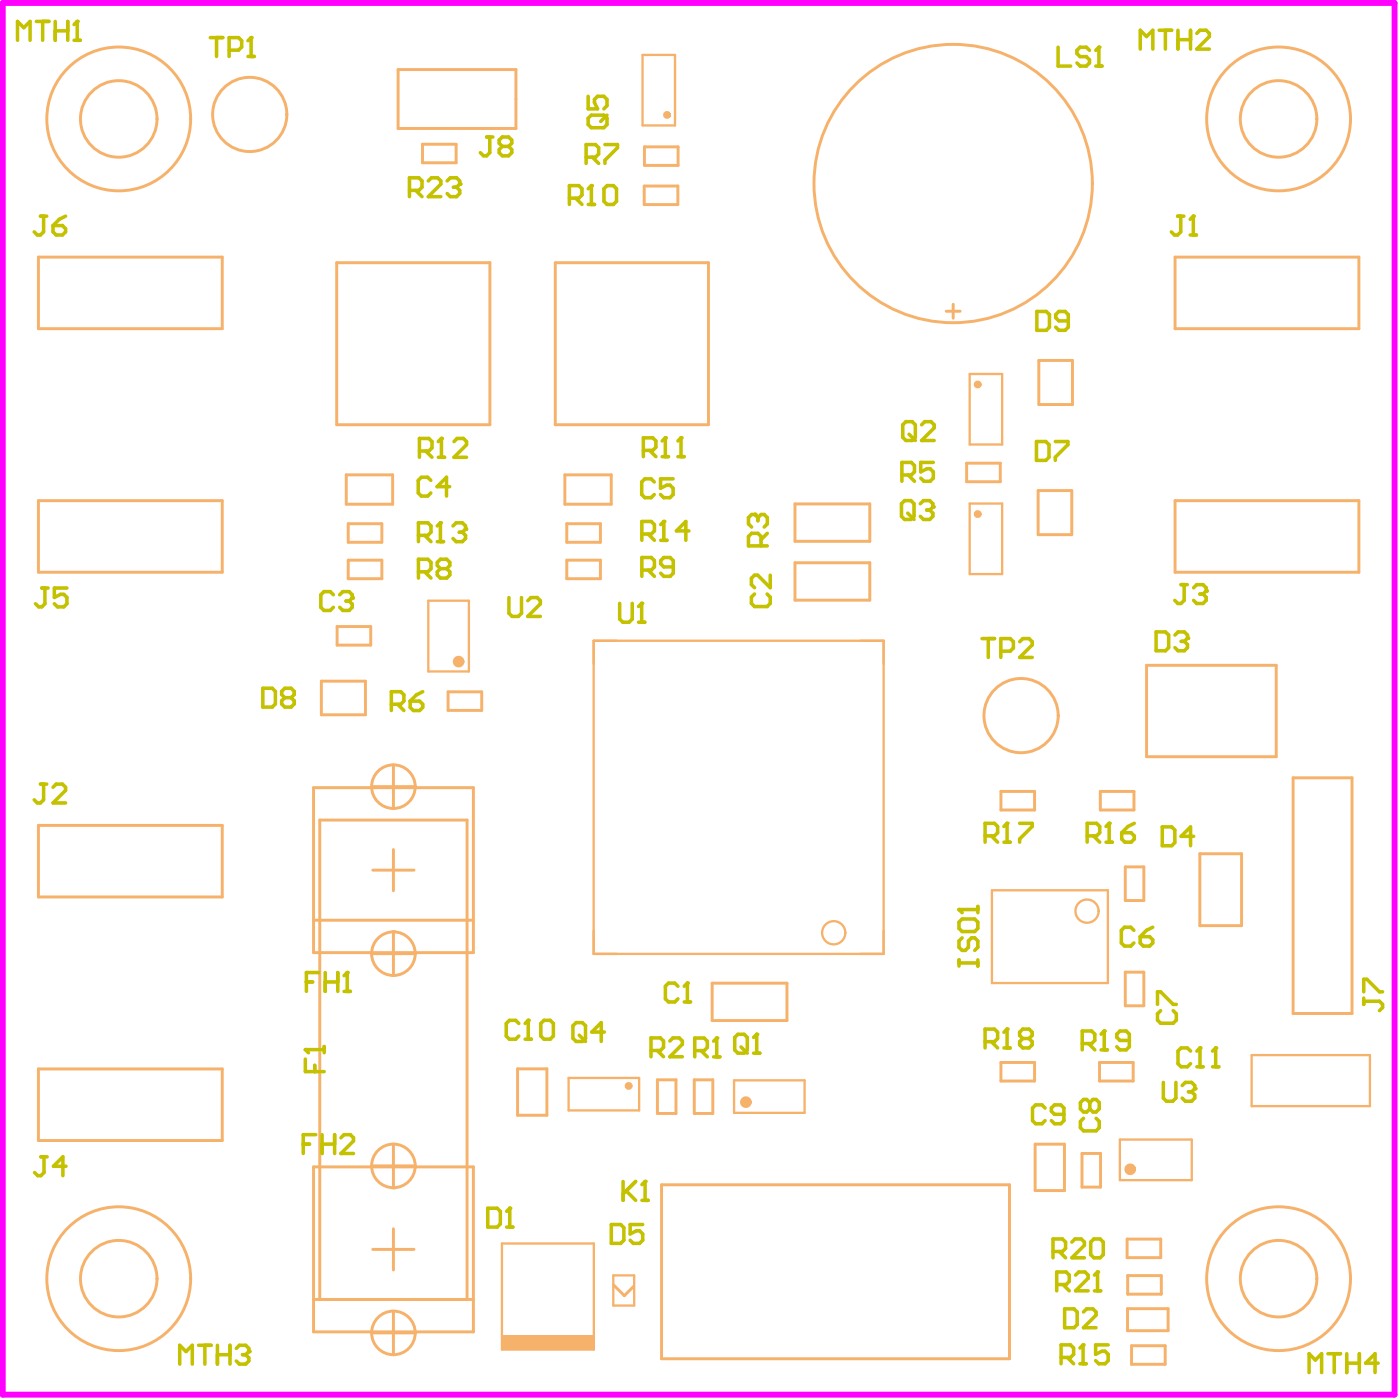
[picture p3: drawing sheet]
<svg xmlns="http://www.w3.org/2000/svg" width="201mm" height="201mm" viewBox="0 0 201 201" stroke-linecap="round" stroke-linejoin="round" font-family="sans-serif">
<path d="M.4 .4h199.6v199.6h-199.6z" fill="none" stroke="#f0f" stroke-width=".85"/>
<path d="M49.9 77.8h4.8M49.9 75.1h4.8M46.1 97.7v4.8M48.3 89.8v2.7M49.9 83h4.8M49.9 80.3h4.8M52.4 97.7v4.8M53.2 89.8v2.7M59.5 136.7h-3.1v3.2M56.4 164v3.2h3.1M59.5 191.1h-3.1v3.1" fill="none" stroke="#f6b26b" stroke-width=".42"/>
<circle cx="56.4" cy="133.6" r=".25" fill="#f6b26b"/>
<g fill="none" stroke="#f6b26b" stroke-width=".42">
<path d="M74 10v4.2M5.5 36.9v10.2M31.9 36.9v10.2M49.6 68.1v4.2M49.9 75.1v2.7M54.7 75.1v2.7M49.9 80.3v2.7M54.7 80.3v2.7M64.2 99.2v2.7M5.5 118.3v10.3M31.9 118.3v10.3M59.5 112.8h-3.1v3.1"/>
<path d="M157.8 113.5h4.8M161.3 124.3v4.8M164 124.3v4.8M99.5 159.6h2.7M99.5 154.8h2.7M148.3 152.3v2.7M157.6 152.3h4.9v2.7h-4.9zM161.6 177.7v2.6M166.4 177.7v2.6M56.4 188v3.1M162.2 193v2.6M167.1 193v2.6"/>
</g>
<path d="M88.4 91.9h-3.3v3.3M123.4 91.9h3.3v3.3M85.1 136.8h3.3M123.4 136.8h3.3" fill="none" stroke="#f6b26b" stroke-width=".33"/>
<circle cx="56.4" cy="170.3" r=".25" fill="#f6b26b"/>
<g fill="none" stroke="#f6b26b" stroke-width=".42">
<path d="M74 10h-16.9v8.4h16.9v-4.2M5.5 36.9h26.4M48.3 37.7h21.9v23.2h-21.9zM60.6 20.7h4.8v2.6h-4.8zM79.6 37.7h22v23.2h-22zM92.4 26.7h4.8v2.6h-4.8zM92.4 21.1h4.8v2.6h-4.8zM168.5 36.9h26.3v10.2h-26.3zM5.5 47.1h26.4M135.7 44.6h2M136.7 43.6v2M148.9 51.7h4.9v6.3h-4.9z"/>
<path d="M5.5 71.8h26.4v10.2h-26.4zM49.6 68.1h6.7v4.2h-6.7M81 68.1h6.6v4.2h-6.6zM81.3 75.1h4.8v2.7h-4.8zM114 72.3h10.7v5.3h-10.7zM138.6 66.4h4.8v2.7h-4.8zM148.8 70.3h4.9v6.4h-4.9zM168.5 71.8h26.3v10.2h-26.3zM46.1 97.7h6.3M48.3 89.8h4.9M48.3 92.5h4.9M64.2 99.2h4.9v2.7h-4.9"/>
<path d="M81.3 80.3h4.8v2.7h-4.8zM114 80.7h10.7v5.3h-10.7zM164.4 95.4h18.6v13.1h-18.6zM5.5 118.3h26.4M45 112.9h22.9v23.7h-22.9zM46.1 102.5h6.3M56.4 109.7v3.1h-3.1M143.5 113.5h4.8v2.6h-4.8zM157.8 113.5v2.6h4.8v-2.6M185.4 111.5h8.5v33.8h-8.5zM5.5 128.6h26.4M45 131.9h22.9"/>
<path d="M53.5 124.8h5.9M56.4 133.6v3.1h-3.1M56.4 121.8v5.9M161.3 139.4h2.7v4.8h-2.7zM161.3 124.3h2.7M161.3 129.1h2.7M172 122.4h6v10.3h-6zM5.5 153.3h26.4v10.2h-26.4zM74.2 153.3h4.2v6.6h-4.2zM94.3 154.8h2.6v4.8h-2.6zM99.5 154.8v4.8M102.1 141h10.7v5.3h-10.7z"/>
<path d="M102.2 154.8v4.8M148.3 152.3h-4.8v2.7h4.8M45 167.3h22.9v23.7h-22.9zM53.3 167.2h3.1v3.1M53.5 179.1h5.9M56.4 176.2v5.9M94.9 169.9h49.8v24.9h-49.8zM148.4 164.1h4.2v6.6h-4.2zM155.1 165.4h2.7v4.8h-2.7zM161.6 177.7h4.8M45 186.3h22.9M45.8 186.3v-68.7h21.2v68.7"/>
<path d="M53.3 191.1h3.1M88 184.3l1.5 1.5 1.4-1.4M161.6 180.3h4.8M161.7 187.6h5.8v3.2h-5.8zM161.7 182.9h4.8v2.7h-4.8zM162.2 193h4.9M162.2 195.6h4.9"/>
</g>
<path d="M92.1 7.9h4.7v10.1h-4.7zM139 53.6h4.7v10.1h-4.7zM139 72.2h4.7v10.1h-4.7zM61.4 86.1h5.8v10.2h-5.8zM85.1 91.9h41.6v44.9h-41.6zM142.2 127.6h16.7v13.3h-16.7zM81.5 154.6h10.1v4.6h-10.1zM105.2 154.9h10.2v4.7h-10.2zM179.5 151.3h16.9v7.3h-16.9zM72 178.3h13.1v15.2h-13.1zM160.6 163.4h10.3v5.8h-10.3zM87.9 182.9h3v4.3h-3z" fill="none" stroke="#f6b26b" stroke-width=".33"/>
<path d="M72 191.5h13.1v2h-13.1z" fill-rule="evenodd" fill="#f6b26b"/>
<g fill="none" stroke="#f6b26b" stroke-width=".83">
<circle cx="95.6" cy="16.5" r=".14"/>
<circle cx="140.2" cy="55.1" r=".14"/>
<circle cx="140.2" cy="73.7" r=".14"/>
<circle cx="65.8" cy="94.9" r=".42"/>
<circle cx="90.1" cy="155.7" r=".14"/>
<circle cx="106.9" cy="158" r=".42"/>
<circle cx="162" cy="167.7" r=".42"/>
</g>
<g fill="none" stroke="#f6b26b" stroke-width=".33">
<circle cx="119.5" cy="133.7" r="1.66"/>
<circle cx="155.9" cy="130.6" r="1.66"/>
</g>
<g fill="none" stroke="#f6b26b" stroke-width=".42">
<circle cx="17" cy="17.1" r="10.3"/>
<circle cx="17" cy="17.1" r="5.5"/>
<circle cx="35.8" cy="16.4" r="5.3"/>
<circle cx="183.3" cy="17.1" r="10.3"/>
<circle cx="183.3" cy="17.1" r="5.5"/>
<circle cx="136.7" cy="26.3" r="20"/>
<circle cx="56.4" cy="112.8" r="3.1"/>
<circle cx="146.4" cy="102.6" r="5.3"/>
<circle cx="56.4" cy="136.7" r="3.1"/>
<circle cx="56.4" cy="167.2" r="3.1"/>
<circle cx="17" cy="183.3" r="10.3"/>
<circle cx="17" cy="183.3" r="5.5"/>
<circle cx="56.4" cy="191.1" r="3.1"/>
<circle cx="183.3" cy="183.3" r="10.3"/>
<circle cx="183.3" cy="183.3" r="5.5"/>
</g>
<path d="M60.6 99.2l-.9 .4-.9 .9M56.1 101h1.4l.4-.5v-.9l-.4-.4h-1.4v2.7M57 101l.9 .9M58.8 100.5h1.4l.4 .5v.4l-.4 .5h-.9l-.5-.5zM69.9 173.2h1.4l.4 .5v1.8l-.4 .4h-1.4zM72.6 175.9h.9M73.1 173.2v2.7" fill="none" stroke="#c4c200" stroke-width=".51"/>
<circle cx="73.1" cy="173.2" r=".25" fill="#c4c200"/>
<path d="M43.8 151.8v1.8h2.7M43.8 150.5h2.7M45.1 152.7v.9M46.5 150v.9M73.1 173.2l-.5 .5" fill="none" stroke="#c4c200" stroke-width=".51"/>
<circle cx="43.8" cy="150.5" r=".25" fill="#c4c200"/>
<path d="M84.3 17l.5-.5h1.8l.4 .5v.9l-.4 .4h-1.8l-.5-.4zM84.3 13.8v1.8h1.4l-.5-.9v-.4l.5-.5h.9l.4 .5v.9l-.4 .4M87 16.5l-.9 .9M84 22.5h1.4l.4-.4v-.9l-.4-.5h-1.4v2.7M84.9 22.5l.9 .9M86.7 20.7h1.8v.5l-1.8 1.8v.4M43.8 150.5l.4 .4M105.3 148.7l.5-.4h.9l.4 .4v1.9l-.4 .4h-.9l-.5-.4zM106.2 150.1l.9 .9M108 151h.9M108.5 148.3v2.7" fill="none" stroke="#c4c200" stroke-width=".51"/>
<circle cx="108.5" cy="148.3" r=".25" fill="#c4c200"/>
<path d="M137.5 132.2l.5-.4h1.8l.4 .4v.9l-.4 .5h-1.8l-.5-.5zM137.5 137.6v.9M137.5 138.1h2.7M137.5 130.4h2.7M138 134.5l-.5 .4v.9l.5 .5h.4l.5-.5v-.9l.4-.4h.5l.4 .4v.9l-.4 .5M140.2 130v.9M140.2 137.6v.9M108.5 148.3l-.5 .4M166 144v-1.8h.4l1.8 1.8h.5M166.4 144.9l-.4 .5v.9l.4 .4h1.8l.5-.4v-.9l-.5-.5" fill="none" stroke="#c4c200" stroke-width=".51"/>
<circle cx="137.5" cy="130.4" r=".25" fill="#c4c200"/>
<path d="M45.7 139.4h-1.8v2.7M46.6 139.4v2.7M48.4 139.4v2.7M49.8 139.4v2.7M137.5 130.4l.5 .5M43.9 140.8h.9M46.6 140.8h1.8M49.3 142.1h.9" fill="none" stroke="#c4c200" stroke-width=".51"/>
<circle cx="49.8" cy="139.4" r=".25" fill="#c4c200"/>
<path d="M37.7 98.7h1.3l.5 .4v1.8l-.5 .5h-1.3zM47.8 85.3l-.4-.5h-.9l-.5 .5v1.8l.5 .4h.9l.4-.4M48.7 85.3l.5-.5h.9l.4 .5v.4M40.8 100l-.4 .5v.4l.4 .5h.9l.5-.5v-.4l-.5-.5M40.8 100l-.4-.4v-.5l.4-.4h.9l.5 .4v.5l-.5 .4M40.8 100h.9M49.8 139.4l-.5 .5" fill="none" stroke="#c4c200" stroke-width=".51"/>
<circle cx="50.5" cy="85.7" r=".25" fill="#c4c200"/>
<path d="M49.6 86.2h.5M50.1 86.2l.4 .4v.5l-.4 .4h-.9l-.5-.4M50.5 85.7l-.4 .5M74.4 146.7l-.5-.4h-.9l-.4 .4v1.8l.4 .5h.9l.5-.5M75.3 149h.9M75.7 146.3v2.7" fill="none" stroke="#c4c200" stroke-width=".51"/>
<circle cx="75.7" cy="146.3" r=".25" fill="#c4c200"/>
<path d="M60.1 64.7h1.4l.4-.5v-.9l-.4-.4h-1.4v2.7M61 64.7l.9 .9M62.8 65.6h.9M63.3 62.9v2.7M73 85.7v2.2l.4 .5h.9l.5-.5v-2.2M75.7 86.1l.4-.4h.9l.5 .4v.5l-1.8 1.8h1.8M75.7 146.3l-.4 .4M78 146.3h.9l.4 .4v1.8l-.4 .5h-.9l-.5-.5v-1.8z" fill="none" stroke="#c4c200" stroke-width=".51"/>
<circle cx="63.3" cy="62.9" r=".25" fill="#c4c200"/>
<path d="M63.3 62.9l-.5 .4M65.1 63.3l.4-.4h.9l.5 .4v.5l-1.8 1.8h1.8M92.2 64.6h1.4l.4-.5v-.9l-.4-.4h-1.4v2.7M93.1 64.6l.9 .9M94.9 65.5h.9M95.4 62.8v2.7" fill="none" stroke="#c4c200" stroke-width=".51"/>
<circle cx="95.4" cy="62.8" r=".25" fill="#c4c200"/>
<path d="M95.4 62.8l-.5 .4M97.2 65.5h.9M97.6 62.8v2.7" fill="none" stroke="#c4c200" stroke-width=".51"/>
<circle cx="97.6" cy="62.8" r=".25" fill="#c4c200"/>
<path d="M97.6 62.8l-.4 .4M129.3 72.2l.4-.4h.9l.5 .4v1.8l-.5 .5h-.9l-.4-.5zM130.2 73.6l.9 .9M132 72.2l.4-.4h.9l.5 .4v.5" fill="none" stroke="#c4c200" stroke-width=".51"/>
<circle cx="133.8" cy="72.7" r=".25" fill="#c4c200"/>
<path d="M132.9 73.1h.4M133.3 73.1l.5 .5v.4l-.5 .5h-.9l-.4-.5M133.8 72.7l-.5 .4M152.1 194.6h1.4l.4-.4v-.9l-.4-.5h-1.4v2.7M153 194.6l.9 .9M154.8 195.5h.9M155.3 192.8v2.7" fill="none" stroke="#c4c200" stroke-width=".51"/>
<circle cx="155.3" cy="192.8" r=".25" fill="#c4c200"/>
<g fill="none" stroke="#c4c200" stroke-width=".51">
<path d="M141.2 119.8h1.4l.4-.4v-.9l-.4-.5h-1.4v2.8M142.1 119.8l.9 1M144.4 118v2.8M143.9 120.8h.9M162.6 133.4l-.5-.5h-.9l-.4 .5v1.8l.4 .4h.9l.5-.4M163.5 134.3h1.3l.5 .4v.5l-.5 .4h-.9l-.4-.4zM165.3 132.9l-.9 .5-.9 .9M149.8 158.9l-.4-.5h-.9l-.5 .5v1.8l.5 .4h.9l.4-.4M152.5 159.8h-1.3l-.5-.5v-.4l.5-.5h.9l.4 .5v1.8l-.4 .4h-.9l-.5-.4M156.3 158.1l-.5-.5h-.4l-.5 .5v.9l.5 .4h.4l.5-.4M156.3 158.1l.4-.5h.5l.4 .5v.9l-.4 .4h-.5l-.4-.4M156.3 158.1v.9"/>
<path d="M151 179.4h1.3l.5-.4v-.9l-.5-.5h-1.3v2.7M151.9 179.4l.9 .9M153.7 178.1l.4-.5h.9l.5 .5v.4l-1.8 1.8h1.8M155.4 160.3l-.5 .5v.9l.5 .4h1.8l.4-.4v-.9l-.4-.5M156.4 178.1l.4-.5h.9l.5 .5v1.8l-.5 .4h-.9l-.4-.4zM155.3 192.8l-.5 .5M158.9 192.8h-1.8v1.4l.9-.5h.4l.5 .5v.9l-.5 .4h-.9l-.4-.4"/>
</g>
<circle cx="144.4" cy="118" r=".25" fill="#c4c200"/>
<path d="M144.4 118l-.5 .5M146.2 118h1.8v.5l-1.8 1.8v.5M155.9 119.8h1.3l.5-.4v-.9l-.5-.5h-1.3v2.8M156.8 119.8l.9 1M159 118v2.8M158.6 120.8h.9" fill="none" stroke="#c4c200" stroke-width=".51"/>
<circle cx="159" cy="118" r=".25" fill="#c4c200"/>
<g fill="none" stroke="#c4c200" stroke-width=".51">
<path d="M148.7 44.7h1.3l.5 .4v1.8l-.5 .5h-1.3zM153.2 46h-1.4l-.4-.4v-.5l.4-.4h.9l.5 .4v1.8l-.5 .5h-.9l-.4-.5M148.6 63.3h1.4l.4 .5v1.8l-.4 .4h-1.4zM151.3 63.3h1.8v.5l-1.8 1.8v.4M140.8 91.6h1.8M141.7 91.6v2.7M143.5 93.4h1.3l.5-.5v-.9l-.5-.4h-1.3v2.7M146.2 92l.5-.4h.9l.4 .4v.5l-1.8 1.8h1.8M169.3 83.8h.9M169.8 83.8v2.3l-.5 .4h-.4l-.5-.4M171.1 84.3l.5-.5h.9l.4 .5v.4M159 118l-.4 .5"/>
<path d="M160.8 119.4h1.4l.4 .4v.5l-.4 .5h-.9l-.5-.5zM162.6 118l-.9 .5-.9 .9"/>
</g>
<circle cx="172.9" cy="84.7" r=".25" fill="#c4c200"/>
<path d="M168.8 31h.9M169.3 31v2.2l-.5 .5h-.4l-.5-.5M170.6 33.7h.9M171.1 31v2.7M172 85.2h.5M172.5 85.2l.4 .4v.5l-.4 .4h-.9l-.5-.4M172.9 84.7l-.4 .5" fill="none" stroke="#c4c200" stroke-width=".51"/>
<circle cx="171.1" cy="31" r=".25" fill="#c4c200"/>
<g fill="none" stroke="#c4c200" stroke-width=".51">
<path d="M171.1 31l-.5 .4M60 76.8h1.3l.5-.5v-.9l-.5-.4h-1.3v2.7M60.9 76.8l.9 .9M61.8 68.9l-.5-.5h-.9l-.4 .5v1.8l.4 .4h.9l.5-.4M62.7 77.7h.9M63.1 75v2.7M64.5 69.8h-1.8l1.3-1.4v2.7M60 82h1.3l.5-.5v-.9l-.5-.4h-1.3v2.7M60.9 82l.9 .9M63.1 81.5l-.4-.4v-.5l.4-.4h.9l.5 .4v.5l-.5 .4M63.1 81.5l-.4 .5v.4l.4 .5h.9l.5-.5v-.4l-.5-.5M63.1 81.5h.9"/>
<path d="M43.5 164h.9M45.3 162.7h-1.8v2.7M46.2 164h1.8M46.2 162.7v2.7M48 162.7v2.7M48.9 163.1l.4-.4h.9l.5 .4v.5l-1.8 1.8h1.8"/>
</g>
<circle cx="63.1" cy="75" r=".25" fill="#c4c200"/>
<path d="M63.1 75l-.4 .4M64.9 75.4l.5-.4h.9l.4 .4v.5" fill="none" stroke="#c4c200" stroke-width=".51"/>
<circle cx="66.7" cy="75.9" r=".25" fill="#c4c200"/>
<g fill="none" stroke="#c4c200" stroke-width=".51">
<path d="M69.8 19.6h.9M70.2 19.6v2.3l-.4 .4h-.5l-.4-.4M72 21l-.4-.5v-.4l.4-.5h.9l.5 .5v.4l-.5 .5M72 21l-.4 .4v.5l.4 .4h.9l.5-.4v-.5l-.5-.4M72 21h.9M65.8 76.3h.5M66.3 76.3l.4 .5v.4l-.4 .5h-.9l-.5-.5M66.7 75.9l-.4 .4M89.3 169.4v2.7M89.8 170.8l1.3 1.3M91.1 169.4l-1.8 1.8M92 172.1h.9"/>
<path d="M92.5 169.4v2.7"/>
</g>
<circle cx="92.5" cy="169.4" r=".25" fill="#c4c200"/>
<path d="M93.3 150.6h1.4l.4-.4v-.9l-.4-.5h-1.4v2.7M94.2 150.6l.9 .9M96 149.3l.5-.5h.9l.4 .5v.4l-1.8 1.8h1.8M99.6 150.6h1.4l.4-.4v-.9l-.4-.5h-1.4v2.7M100.5 150.6l.9 .9M102.3 151.5h.9M102.8 148.8v2.7M87.6 175.6h1.4l.4 .4v1.8l-.4 .5h-1.4zM92.2 175.6h-1.9v1.3l1-.4h.4l.5 .4v.9l-.5 .5h-.9l-.5-.5M92.5 169.4l-.5 .4" fill="none" stroke="#c4c200" stroke-width=".51"/>
<circle cx="102.8" cy="148.8" r=".25" fill="#c4c200"/>
<path d="M97.2 141.4l-.4-.4h-.9l-.5 .4v1.8l.5 .5h.9l.4-.5M98.1 143.7h.9M98.6 141v2.7M102.8 148.8l-.5 .5" fill="none" stroke="#c4c200" stroke-width=".51"/>
<circle cx="98.6" cy="141" r=".25" fill="#c4c200"/>
<path d="M88.8 86.5v2.3l.5 .4h.9l.5-.4v-2.3M91.6 89.2h.9M92 86.5v2.7M108.2 85.2l-.5 .4v.9l.5 .5h1.8l.4-.5v-.9l-.4-.4M110.4 82.5v1.8l-1.8-1.8h-.4l-.5 .4v.9l.5 .5M98.6 141l-.5 .4" fill="none" stroke="#c4c200" stroke-width=".51"/>
<circle cx="92" cy="86.5" r=".25" fill="#c4c200"/>
<path d="M92 76.6h1.4l.4-.5v-.9l-.4-.4h-1.4v2.7M92.9 76.6l.9 .9M93.8 69.1l-.4-.4h-.9l-.5 .4v1.8l.5 .5h.9l.4-.5M94.7 77.5h.9M95.2 74.8v2.7M96.5 68.7h-1.8v1.3l.9-.4h.5l.4 .4v.9l-.4 .5h-.9l-.5-.5M92 86.5l-.4 .5M92 81.7h1.4l.4-.4v-.9l-.4-.5h-1.4v2.7M92.9 81.7l.9 .9M96.5 81.3h-1.3l-.5-.5v-.4l.5-.5h.9l.4 .5v1.8l-.4 .4h-.9l-.5-.4" fill="none" stroke="#c4c200" stroke-width=".51"/>
<circle cx="95.2" cy="74.8" r=".25" fill="#c4c200"/>
<path d="M95.2 74.8l-.5 .4M98.8 76.1h-1.8l1.3-1.3v2.7M108.2 73.8h-.4l-.5 .4v.9l.5 .5M109.1 78.3v-1.4l-.4-.4h-.9l-.5 .4v1.4h2.7M110 76.5l-.9 .9" fill="none" stroke="#c4c200" stroke-width=".51"/>
<circle cx="108.2" cy="73.8" r=".25" fill="#c4c200"/>
<g fill="none" stroke="#c4c200" stroke-width=".51">
<path d="M108.2 73.8l.5 .4M108.7 74.2v.5M108.7 74.2l.4-.4h.5l.4 .4v.9l-.4 .5M129.3 68.1h1.4l.4-.4v-.9l-.4-.5h-1.4v2.7M129.9 60.5h.9l.4 .4v1.8l-.4 .5h-.9l-.5-.5v-1.8zM130.2 68.1l.9 .9M130.3 62.3l.9 .9M132.1 60.9l.5-.4h.9l.4 .4v.5l-1.8 1.8h1.8M133.8 66.3h-1.8v1.4l.9-.5h.5l.4 .5v.9l-.4 .4h-.9l-.5-.4M151.5 184.2h1.4l.4-.5v-.9l-.4-.4h-1.4v2.7M152.4 184.2l.9 .9M154.2 182.8l.5-.4h.9l.4 .4v.5l-1.8 1.8h1.8"/>
<path d="M156.9 185.1h.9M157.4 182.4v2.7"/>
</g>
<circle cx="157.4" cy="182.4" r=".25" fill="#c4c200"/>
<path d="M155.2 149.6h1.3l.5-.4v-.9l-.5-.5h-1.3v2.7M156.1 149.6l.9 .9M157.9 150.5h.9M158.3 147.8v2.7M157.4 182.4l-.5 .4" fill="none" stroke="#c4c200" stroke-width=".51"/>
<circle cx="158.3" cy="147.8" r=".25" fill="#c4c200"/>
<path d="M141.2 149.4h1.4l.4-.5v-.9l-.4-.5h-1.4v2.8M142.1 149.4l.9 .9M143.9 150.3h.9M144.4 147.5v2.8M158.3 147.8l-.4 .5M161.9 149.2h-1.3l-.5-.5v-.4l.5-.5h.9l.4 .5v1.8l-.4 .4h-.9l-.5-.4" fill="none" stroke="#c4c200" stroke-width=".51"/>
<circle cx="144.4" cy="147.5" r=".25" fill="#c4c200"/>
<path d="M151.7 6.8v2.7h1.8M156.2 7.2l-.4-.4h-.9l-.5 .4v.5l.5 .4h.9l.4 .5v.4l-.4 .5h-.9l-.5-.5M157.1 9.5h.9M157.6 6.8v2.7M144.4 147.5l-.5 .5M146.6 148.9l-.4-.4v-.5l.4-.5h.9l.5 .5v.5l-.5 .4M146.6 148.9l-.4 .5v.4l.4 .5h.9l.5-.5v-.4l-.5-.5M146.6 148.9h.9" fill="none" stroke="#c4c200" stroke-width=".51"/>
<circle cx="157.6" cy="6.8" r=".25" fill="#c4c200"/>
<path d="M157.6 6.8l-.5 .4M170.7 150.7l-.4-.4h-.9l-.5 .4v1.8l.5 .5h.9l.4-.5M171.6 153h.9M172.1 150.3v2.7" fill="none" stroke="#c4c200" stroke-width=".51"/>
<circle cx="172.1" cy="150.3" r=".25" fill="#c4c200"/>
<path d="M172.1 150.3l-.5 .4M173.9 153h.9M174.3 150.3v2.7" fill="none" stroke="#c4c200" stroke-width=".51"/>
<circle cx="174.3" cy="150.3" r=".25" fill="#c4c200"/>
<g fill="none" stroke="#c4c200" stroke-width=".51">
<path d="M174.3 150.3l-.4 .4M195.5 142.2v-1.8h.5l1.8 1.8h.4M195.5 143.1v.9M195.5 143.6h2.3l.4 .4v.5l-.4 .4M25.8 195.6v-2.7l.9 .9 .9-.9v2.7M28.5 192.9h1.8M29.4 192.9v2.7M31.2 192.9v2.7M31.2 194.2h1.8M33 192.9v2.7M33.9 193.3l.4-.4h.9l.5 .4v.5M152.6 187.7h1.4l.4 .4v1.8l-.4 .5h-1.4z"/>
<path d="M155.3 188.1l.5-.4h.9l.4 .4v.5l-1.8 1.8h1.8"/>
</g>
<circle cx="35.7" cy="193.8" r=".25" fill="#c4c200"/>
<g fill="none" stroke="#c4c200" stroke-width=".51">
<path d="M2.5 5.8v-2.7l.9 .9 .9-.9v2.7M5.2 3.1h1.8M6.1 3.1v2.7M7.9 3.1v2.7M7.9 4.4h1.8M9.7 3.1v2.7M10.6 5.8h.9M11.1 3.1v2.7M5.8 31h.9M6.3 31v2.2l-.5 .5h-.4l-.5-.5M7.6 32.3h1.4l.4 .5v.4l-.4 .5h-.9l-.5-.5zM9.4 31l-.9 .4-.9 .9"/>
<path d="M6 84.3h.9M6.4 84.3v2.3l-.4 .4h-.5l-.4-.4M9.6 84.3h-1.8v1.4l.9-.5h.4l.5 .5v.9l-.5 .4h-.9l-.4-.4M5.8 112.4h.9M6.3 112.4v2.3l-.5 .4h-.4l-.5-.4M7.6 112.9l.5-.5h.9l.4 .5v.4l-1.8 1.8h1.8M82.1 147.1l.5-.5h.9l.5 .5v1.8l-.5 .4h-.9l-.5-.4zM83.1 148.4l.9 .9M86.7 148h-1.8l1.3-1.4v2.7M5.9 165.9h.9M6.3 165.9v2.2l-.4 .5h-.5l-.4-.5M9.5 167.2h-1.8l1.3-1.3v2.7"/>
<path d="M34.8 194.2h.4M35.2 194.2l.5 .5v.4l-.5 .5h-.9l-.4-.5M35.7 193.8l-.5 .4"/>
</g>
<circle cx="11.1" cy="3.1" r=".25" fill="#c4c200"/>
<path d="M11.1 3.1l-.5 .4M165.8 90.6h1.3l.5 .5v1.8l-.5 .4h-1.3zM168.5 91.1l.4-.5h.9l.5 .5v.4M166.6 118.6h1.4l.4 .4v1.8l-.4 .5h-1.4zM171.1 119.9h-1.8l1.4-1.3v2.7M187.7 196.8v-2.7l.9 .9 .9-.9v2.7M190.4 194.1h1.8M191.3 194.1v2.7M193.1 194.1v2.7M193.1 195.4h1.8M194.9 194.1v2.7M197.6 195.4h-1.8l1.4-1.3v2.7" fill="none" stroke="#c4c200" stroke-width=".51"/>
<circle cx="170.3" cy="91.5" r=".25" fill="#c4c200"/>
<g fill="none" stroke="#c4c200" stroke-width=".51">
<path d="M163.5 7v-2.7l.9 .9 .9-.9v2.7M166.2 4.3h1.8M167.1 4.3v2.7M168.9 4.3v2.7M168.9 5.7h1.8M170.7 4.3v2.7M171.6 4.8l.4-.5h.9l.5 .5v.4l-1.8 1.8h1.8M81.6 28.4h1.4l.4-.4v-.9l-.4-.5h-1.4v2.7M82.5 28.4l.9 .9M84.3 29.3h.9M84.8 26.6v2.7M169.4 92h.4"/>
<path d="M169.8 92l.5 .4v.5l-.5 .4h-.9l-.4-.4M170.3 91.5l-.5 .5"/>
</g>
<circle cx="84.8" cy="26.6" r=".25" fill="#c4c200"/>
<path d="M30.1 5.4h1.8M31 5.4v2.7M32.8 7.2h1.4l.5-.5v-.9l-.5-.4h-1.4v2.7M35.6 8.1h.9M36 5.4v2.7M84.8 26.6l-.5 .5M86.6 27.1l.4-.5h.9l.5 .5v1.8l-.5 .4h-.9l-.4-.4z" fill="none" stroke="#c4c200" stroke-width=".51"/>
<circle cx="36" cy="5.4" r=".25" fill="#c4c200"/>
<path d="M36 5.4l-.4 .4M166.8 155.2v2.2l.4 .5h.9l.5-.5v-2.2M169.5 155.6l.5-.4h.9l.4 .4v.5" fill="none" stroke="#c4c200" stroke-width=".51"/>
<circle cx="171.3" cy="156.1" r=".25" fill="#c4c200"/>
<path d="M58.7 27.3h1.4l.4-.5v-.9l-.4-.4h-1.4v2.7M59.6 27.3l.9 .9M61.4 25.9l.5-.4h.9l.4 .4v.5l-1.8 1.8h1.8M64.1 25.9l.5-.4h.9l.4 .4v.5M170.4 156.5h.5M170.9 156.5l.4 .5v.4l-.4 .5h-.9l-.5-.5M171.3 156.1l-.4 .4" fill="none" stroke="#c4c200" stroke-width=".51"/>
<circle cx="65.9" cy="26.4" r=".25" fill="#c4c200"/>
<path d="M65 26.8h.5M65.5 26.8l.4 .5v.4l-.4 .5h-.9l-.5-.5M65.9 26.4l-.4 .4" fill="none" stroke="#c4c200" stroke-width=".51"/>
</svg>
